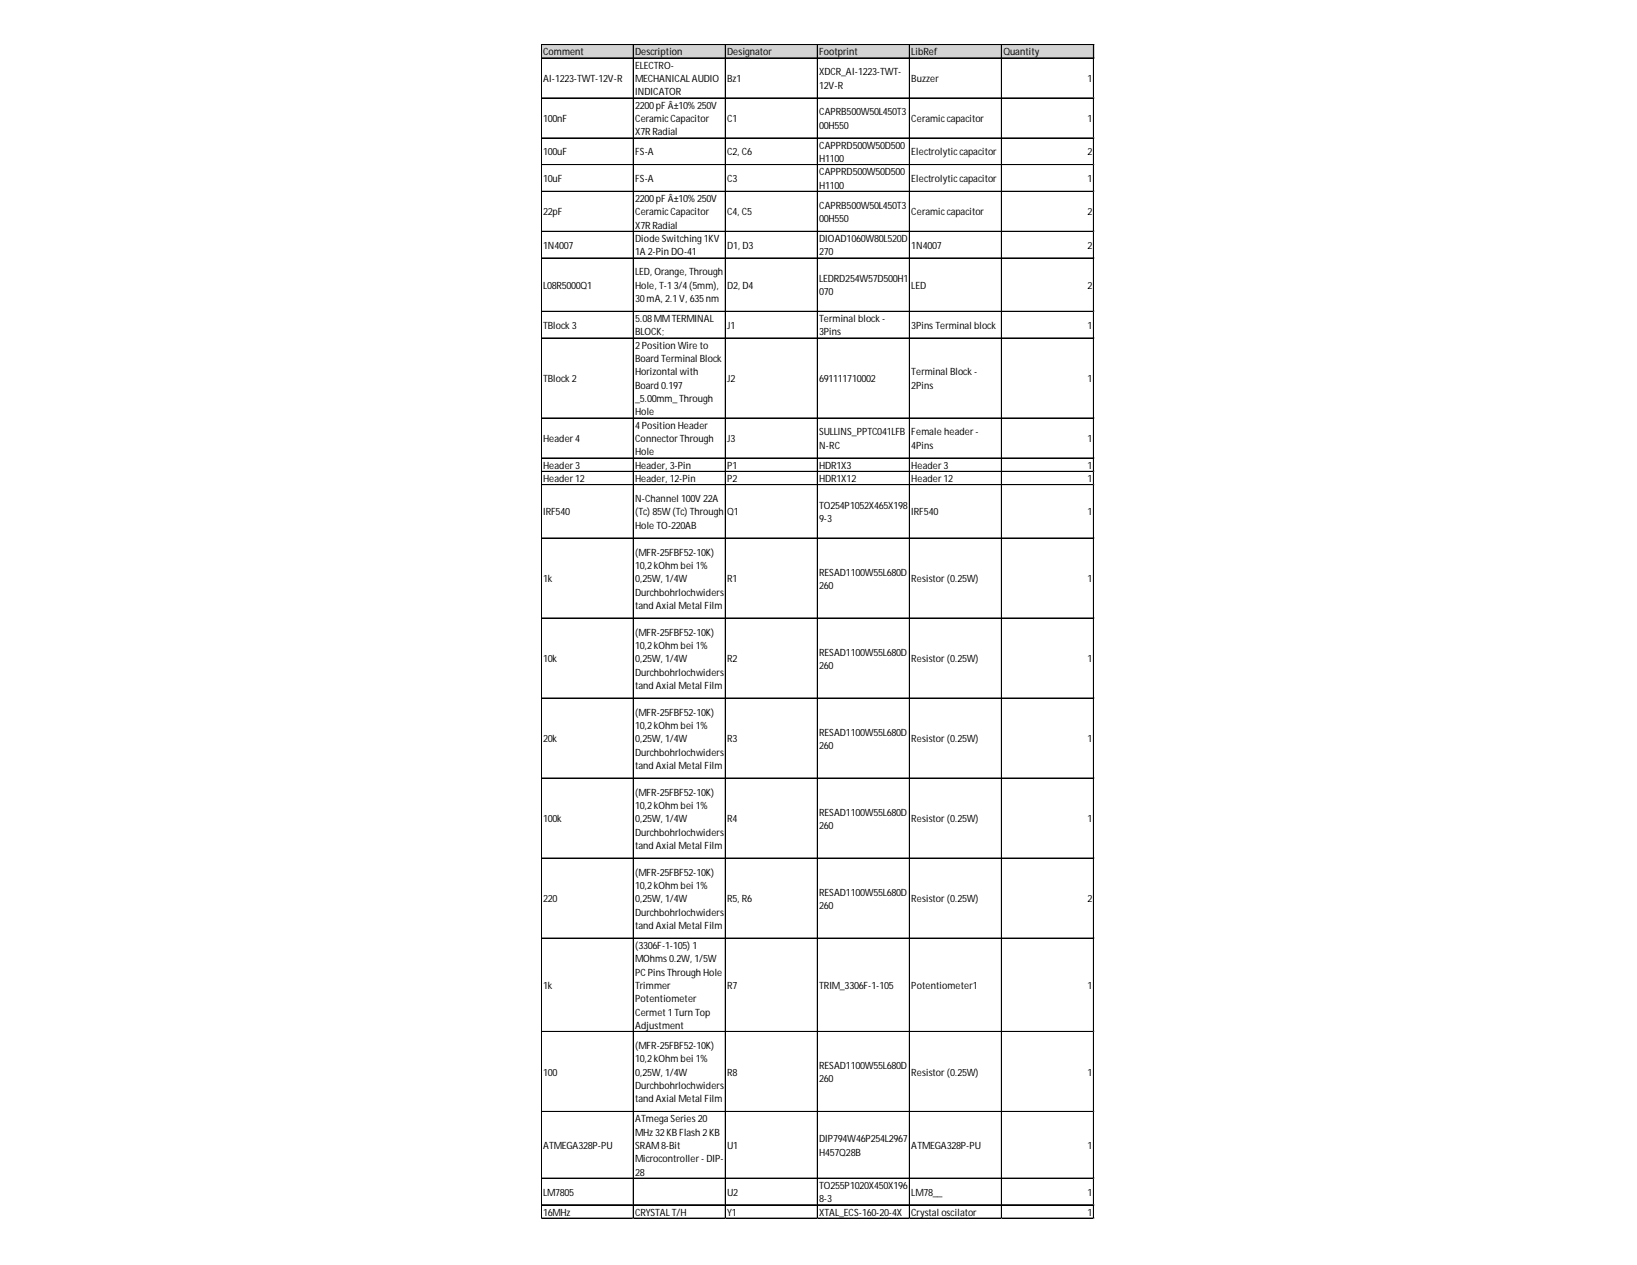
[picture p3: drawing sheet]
<svg xmlns="http://www.w3.org/2000/svg" width="279mm" height="216mm" viewBox="0 0 279 216" stroke-linecap="round" stroke-linejoin="round" font-family="sans-serif">
<defs><g id="words">
<g font-size="1.7">
<text x="92.7" y="9.5">Comment</text>
<text x="108.4" y="9.5">Description</text>
<text x="108.4" y="11.7">ELECTRO-</text>
<text x="124.1" y="9.5">Designator</text>
<text x="139.8" y="9.5">Footprint</text>
<text x="155.5" y="9.5">LibRef</text>
<text x="171.3" y="9.5">Quantity</text>
<text x="92.7" y="14">AI-1223-TWT-12V-R</text>
<text x="108.4" y="14">MECHANICAL AUDIO</text>
<text x="108.4" y="16.3">INDICATOR</text>
<text x="124.1" y="14">Bz1</text>
<text x="139.8" y="12.9">XDCR_AI-1223-TWT-</text>
<text x="139.8" y="15.1">12V-R</text>
<text x="155.5" y="14">Buzzer</text>
<text x="185.6" y="14">1</text>
<text x="92.7" y="20.8">100nF</text>
<text x="108.4" y="18.6">2200pF Â±10% 250V</text>
<text x="108.4" y="20.8">CeramicCapacitor</text>
<text x="108.4" y="23.1">X7R Radial</text>
<text x="124.1" y="20.8">C1</text>
<text x="139.8" y="19.7">CAPRB500W50L450T3</text>
<text x="139.8" y="22">00H550</text>
<text x="155.5" y="20.8">Ceramiccapacitor</text>
<text x="185.6" y="20.8">1</text>
<text x="92.7" y="26.5">100uF</text>
<text x="108.4" y="26.5">FS-A</text>
<text x="124.1" y="26.5">C2, C6</text>
<text x="139.8" y="25.4">CAPPRD500W50D500</text>
<text x="139.8" y="27.7">H1100</text>
<text x="139.8" y="29.9">CAPPRD500W50D500</text>
<text x="155.5" y="26.5">Electrolyticcapacitor</text>
<text x="185.6" y="26.5">2</text>
<text x="92.7" y="31.1">10uF</text>
<text x="108.4" y="31.1">FS-A</text>
<text x="108.4" y="34.5">2200pF Â±10% 250V</text>
<text x="124.1" y="31.1">C3</text>
<text x="139.8" y="32.2">H1100</text>
<text x="139.8" y="35.6">CAPRB500W50L450T3</text>
<text x="155.5" y="31.1">Electrolyticcapacitor</text>
<text x="185.6" y="31.1">1</text>
<text x="92.7" y="36.8">22pF</text>
<text x="108.4" y="36.8">CeramicCapacitor</text>
<text x="108.4" y="39">X7R Radial</text>
<text x="108.4" y="41.3">Diode Switching 1KV</text>
<text x="124.1" y="36.8">C4, C5</text>
<text x="139.8" y="37.9">00H550</text>
<text x="139.8" y="41.3">DIOAD1060W80L520D</text>
<text x="155.5" y="36.8">Ceramiccapacitor</text>
<text x="185.6" y="36.8">2</text>
<text x="92.7" y="42.5">1N4007</text>
<text x="108.4" y="43.6">1A 2-Pin DO-41</text>
<text x="108.4" y="47">LED, Orange, Through</text>
<text x="124.1" y="42.5">D1, D3</text>
<text x="139.8" y="43.6">270</text>
<text x="155.5" y="42.5">1N4007</text>
<text x="185.6" y="42.5">2</text>
<text x="92.7" y="49.3">L08R5000Q1</text>
<text x="108.4" y="49.3">Hole, T-13/4(5mm),</text>
<text x="108.4" y="51.6">30mA, 2.1V, 635nm</text>
<text x="124.1" y="49.3">D2, D4</text>
<text x="139.8" y="48.2">LEDRD254W57D500H1</text>
<text x="139.8" y="50.4">070</text>
<text x="155.5" y="49.3">LED</text>
<text x="185.6" y="49.3">2</text>
<text x="92.7" y="56.1">TBlock 3</text>
<text x="108.4" y="55">5.08MMTERMINAL</text>
<text x="108.4" y="57.3">BLOCK;</text>
<text x="108.4" y="59.5">2Position Wire to</text>
<text x="124.1" y="56.1">J1</text>
<text x="139.8" y="55">Terminal block -</text>
<text x="139.8" y="57.3">3Pins</text>
<text x="155.5" y="56.1">3Pins Terminal block</text>
<text x="185.6" y="56.1">1</text>
<text x="92.7" y="65.2">TBlock 2</text>
<text x="108.4" y="61.8">Board Terminal Block</text>
<text x="108.4" y="64.1">Horizontal with</text>
<text x="124.1" y="65.2">J2</text>
<text x="139.8" y="65.2">691111710002</text>
<text x="155.5" y="64.1">Terminal Block -</text>
<text x="185.6" y="65.2">1</text>
<text x="108.4" y="66.4">Board 0.197</text>
<text x="108.4" y="68.6">_5.00mm_ Through</text>
<text x="108.4" y="70.9">Hole</text>
<text x="155.5" y="66.4">2Pins</text>
<text x="92.7" y="75.5">Header 4</text>
<text x="108.4" y="73.2">4Position Header</text>
<text x="108.4" y="75.5">Connector Through</text>
<text x="108.4" y="77.7">Hole</text>
<text x="124.1" y="75.5">J3</text>
<text x="139.8" y="74.3">SULLINS_PPTC041LFB</text>
<text x="139.8" y="76.6">N-RC</text>
<text x="155.5" y="74.3">Female header -</text>
<text x="155.5" y="76.6">4Pins</text>
<text x="185.6" y="75.5">1</text>
<text x="92.7" y="80">Header 3</text>
<text x="92.7" y="82.3">Header 12</text>
<text x="108.4" y="80">Header, 3-Pin</text>
<text x="108.4" y="82.3">Header, 12-Pin</text>
<text x="124.1" y="80">P1</text>
<text x="124.1" y="82.3">P2</text>
<text x="139.8" y="80">HDR1X3</text>
<text x="139.8" y="82.3">HDR1X12</text>
<text x="155.5" y="80">Header 3</text>
<text x="155.5" y="82.3">Header 12</text>
<text x="185.6" y="80">1</text>
<text x="185.6" y="82.3">1</text>
<text x="92.7" y="88">IRF540</text>
<text x="108.4" y="85.7">N-Channel 100V 22A</text>
<text x="108.4" y="88">(Tc) 85W (Tc) Through</text>
<text x="124.1" y="88">Q1</text>
<text x="139.8" y="86.8">TO254P1052X465X198</text>
<text x="139.8" y="89.1">9-3</text>
<text x="155.5" y="88">IRF540</text>
<text x="185.6" y="88">1</text>
<text x="108.4" y="90.3">Hole TO-220AB</text>
<text x="108.4" y="94.8">(MFR-25FBF52-10K)</text>
<text x="92.7" y="99.4">1k</text>
<text x="108.4" y="97.1">10,2kOhm bei 1%</text>
<text x="108.4" y="99.4">0,25W, 1/4W</text>
<text x="108.4" y="101.6">Durchbohrlochwiders</text>
<text x="124.1" y="99.4">R1</text>
<text x="139.8" y="98.2">RESAD1100W55L680D</text>
<text x="139.8" y="100.5">260</text>
<text x="155.5" y="99.4">Resistor (0.25W)</text>
<text x="185.6" y="99.4">1</text>
<text x="108.4" y="103.9">tand Axial Metal Film</text>
<text x="92.7" y="113">10k</text>
<text x="108.4" y="108.5">(MFR-25FBF52-10K)</text>
<text x="108.4" y="110.7">10,2kOhm bei 1%</text>
<text x="108.4" y="113">0,25W, 1/4W</text>
<text x="124.1" y="113">R2</text>
<text x="139.8" y="111.9">RESAD1100W55L680D</text>
<text x="155.5" y="113">Resistor (0.25W)</text>
<text x="185.6" y="113">1</text>
<text x="108.4" y="115.3">Durchbohrlochwiders</text>
<text x="108.4" y="117.6">tand Axial Metal Film</text>
<text x="139.8" y="114.2">260</text>
<text x="108.4" y="122.1">(MFR-25FBF52-10K)</text>
<text x="108.4" y="124.4">10,2kOhm bei 1%</text>
<text x="139.8" y="125.5">RESAD1100W55L680D</text>
<text x="92.7" y="126.7">20k</text>
<text x="108.4" y="126.7">0,25W, 1/4W</text>
<text x="108.4" y="128.9">Durchbohrlochwiders</text>
<text x="108.4" y="131.2">tand Axial Metal Film</text>
<text x="124.1" y="126.7">R3</text>
<text x="139.8" y="127.8">260</text>
<text x="155.5" y="126.7">Resistor (0.25W)</text>
<text x="185.6" y="126.7">1</text>
<text x="108.4" y="135.8">(MFR-25FBF52-10K)</text>
<text x="92.7" y="140.3">100k</text>
<text x="108.4" y="138.1">10,2kOhm bei 1%</text>
<text x="108.4" y="140.3">0,25W, 1/4W</text>
<text x="108.4" y="142.6">Durchbohrlochwiders</text>
<text x="124.1" y="140.3">R4</text>
<text x="139.8" y="139.2">RESAD1100W55L680D</text>
<text x="139.8" y="141.5">260</text>
<text x="155.5" y="140.3">Resistor (0.25W)</text>
<text x="185.6" y="140.3">1</text>
<text x="108.4" y="144.9">tand Axial Metal Film</text>
<text x="108.4" y="149.4">(MFR-25FBF52-10K)</text>
<text x="92.7" y="154">220</text>
<text x="108.4" y="151.7">10,2kOhm bei 1%</text>
<text x="108.4" y="154">0,25W, 1/4W</text>
<text x="124.1" y="154">R5, R6</text>
<text x="139.8" y="152.8">RESAD1100W55L680D</text>
<text x="139.8" y="155.1">260</text>
<text x="155.5" y="154">Resistor (0.25W)</text>
<text x="185.6" y="154">2</text>
<text x="108.4" y="156.3">Durchbohrlochwiders</text>
<text x="108.4" y="158.5">tand Axial Metal Film</text>
<text x="108.4" y="162">(3306F-1-105) 1</text>
<text x="108.4" y="164.2">MOhms 0.2W, 1/5W</text>
<text x="108.4" y="166.5">PC Pins Through Hole</text>
<text x="92.7" y="168.8">1k</text>
<text x="108.4" y="168.8">Trimmer</text>
<text x="108.4" y="171.1">Potentiometer</text>
<text x="108.4" y="173.3">Cermet 1Turn Top</text>
<text x="124.1" y="168.8">R7</text>
<text x="139.8" y="168.8">TRIM_3306F-1-105</text>
<text x="155.5" y="168.8">Potentiometer1</text>
<text x="185.6" y="168.8">1</text>
<text x="108.4" y="175.6">Adjustment</text>
<text x="108.4" y="179">(MFR-25FBF52-10K)</text>
<text x="92.7" y="183.6">100</text>
<text x="108.4" y="181.3">10,2kOhm bei 1%</text>
<text x="108.4" y="183.6">0,25W, 1/4W</text>
<text x="108.4" y="185.8">Durchbohrlochwiders</text>
<text x="124.1" y="183.6">R8</text>
<text x="139.8" y="182.4">RESAD1100W55L680D</text>
<text x="139.8" y="184.7">260</text>
<text x="155.5" y="183.6">Resistor (0.25W)</text>
<text x="185.6" y="183.6">1</text>
<text x="108.4" y="188.1">tand Axial Metal Film</text>
<text x="108.4" y="191.5">ATmega Series 20</text>
<text x="92.7" y="196.1">ATMEGA328P-PU</text>
<text x="108.4" y="193.8">MHz 32KB Flash 2KB</text>
<text x="108.4" y="196.1">SRAM8-Bit</text>
<text x="124.1" y="196.1">U1</text>
<text x="139.8" y="195">DIP794W46P254L2967</text>
<text x="139.8" y="197.2">H457Q28B</text>
<text x="155.5" y="196.1">ATMEGA328P-PU</text>
<text x="185.6" y="196.1">1</text>
<text x="108.4" y="198.4">Microcontroller - DIP-</text>
<text x="108.4" y="200.6">28</text>
<text x="139.8" y="202.9">TO255P1020X450X196</text>
<text x="92.7" y="204.1">LM7805</text>
<text x="92.7" y="207.5">16MHz</text>
<text x="108.4" y="207.5">CRYSTAL T/H</text>
<text x="124.1" y="204.1">U2</text>
<text x="124.1" y="207.5">Y1</text>
<text x="139.8" y="205.2">8-3</text>
<text x="139.8" y="207.5">XTAL_ECS-160-20-4X</text>
<text x="155.5" y="204.1">LM78__</text>
<text x="155.5" y="207.5">Crystal oscilator</text>
<text x="185.6" y="204.1">1</text>
<text x="185.6" y="207.5">1</text>
</g>
</g></defs>
<path d="M92.4 7.7h94.4v2.3h-94.4z" fill="#d3d3d3"/>
<g fill="none" stroke="#000" stroke-width=".17">
<path d="M92.4 7.6v200.4M92.5 7.6h94.2M92.5 7.7h94.2M92.5 9.9h94.2M92.5 16.7h94.2M92.5 16.8h94.2M108.1 7.7v200.3M123.8 7.7v200.3M139.5 7.7v200.3M139.6 7.7v200.3M155.2 7.7v200.3M155.3 7.7v200.3"/>
<path d="M170.9 7.7v200.3M171 7.7v200.3M186.6 7.7v200.3M186.7 7.7v200.3M92.5 23.5h94.2M92.5 23.6h94.2M92.5 28.1h94.2M92.5 32.6h94.2M92.5 32.7h94.2M92.5 39.5h94.2M92.5 44h94.2M92.5 44.1h94.2"/>
<path d="M92.5 53.1h94.2M92.5 53.2h94.2M92.5 57.7h94.2M92.5 71.3h94.2M92.5 71.4h94.2M92.5 78.2h94.2M92.5 80.4h94.2M92.5 80.5h94.2M92.5 82.7h94.2M92.5 82.8h94.2M92.5 91.8h94.2M92.5 91.9h94.2"/>
<path d="M92.5 105.5h94.2M92.5 119.1h94.2M92.5 119.2h94.2M92.5 132.8h94.2M92.5 146.4h94.2M92.5 146.5h94.2M92.5 160.1h94.2M92.5 160.2h94.2M92.5 176h94.2M92.5 176.1h94.2M92.5 189.7h94.2M92.5 201.1h94.2"/>
<path d="M92.5 205.6h94.2M92.5 205.7h94.2M92.5 207.9h94.2M92.5 208h94.2"/>
</g>
<path d="M92.4 208v.1" fill="none" stroke="#d4d4d4" stroke-width=".17"/>
<path d="M92.4 208l.1 .1z" fill="#d4d4d4"/>
<path d="M108.1 208v.1" fill="none" stroke="#d4d4d4" stroke-width=".17"/>
<path d="M108.1 208l.1 .1z" fill="#d4d4d4"/>
<path d="M123.8 208v.1" fill="none" stroke="#d4d4d4" stroke-width=".17"/>
<path d="M123.8 208l.1 .1z" fill="#d4d4d4"/>
<path d="M139.5 208v.1" fill="none" stroke="#d4d4d4" stroke-width=".17"/>
<path d="M139.5 208l.1 .1z" fill="#d4d4d4"/>
<path d="M155.2 208v.1" fill="none" stroke="#d4d4d4" stroke-width=".17"/>
<path d="M155.2 208l.1 .1z" fill="#d4d4d4"/>
<path d="M170.9 208v.1" fill="none" stroke="#d4d4d4" stroke-width=".17"/>
<path d="M170.9 208l.1 .1z" fill="#d4d4d4"/>
<path d="M186.6 208v.1" fill="none" stroke="#d4d4d4" stroke-width=".17"/>
<path d="M186.6 208l.1 .1z" fill="#d4d4d4"/>
<path d="M186.7 16.7h.1" fill="none" stroke="#d4d4d4" stroke-width=".17"/>
<path d="M186.7 16.7l.1 .1z" fill="#d4d4d4"/>
<path d="M186.7 23.5h.1" fill="none" stroke="#d4d4d4" stroke-width=".17"/>
<path d="M186.7 23.5l.1 .2z" fill="#d4d4d4"/>
<path d="M186.7 28.1h.1" fill="none" stroke="#d4d4d4" stroke-width=".17"/>
<path d="M186.7 28.1l.1 .1z" fill="#d4d4d4"/>
<path d="M186.7 32.6h.1" fill="none" stroke="#d4d4d4" stroke-width=".17"/>
<path d="M186.7 32.6l.1 .2z" fill="#d4d4d4"/>
<path d="M186.7 39.5h.1" fill="none" stroke="#d4d4d4" stroke-width=".17"/>
<path d="M186.7 39.5l.1 .1z" fill="#d4d4d4"/>
<path d="M186.7 44h.1" fill="none" stroke="#d4d4d4" stroke-width=".17"/>
<path d="M186.7 44l.1 .1z" fill="#d4d4d4"/>
<path d="M186.7 53.1h.1" fill="none" stroke="#d4d4d4" stroke-width=".17"/>
<path d="M186.7 53.1l.1 .1z" fill="#d4d4d4"/>
<path d="M186.7 57.7h.1" fill="none" stroke="#d4d4d4" stroke-width=".17"/>
<path d="M186.7 57.7l.1 .1z" fill="#d4d4d4"/>
<path d="M186.7 71.3h.1" fill="none" stroke="#d4d4d4" stroke-width=".17"/>
<path d="M186.7 71.3l.1 .1z" fill="#d4d4d4"/>
<path d="M186.7 78.2h.1" fill="none" stroke="#d4d4d4" stroke-width=".17"/>
<path d="M186.7 78.2l.1 .1z" fill="#d4d4d4"/>
<path d="M186.7 80.4h.1" fill="none" stroke="#d4d4d4" stroke-width=".17"/>
<path d="M186.7 80.4l.1 .2z" fill="#d4d4d4"/>
<path d="M186.7 82.7h.1" fill="none" stroke="#d4d4d4" stroke-width=".17"/>
<path d="M186.7 82.7l.1 .1z" fill="#d4d4d4"/>
<path d="M186.7 91.8h.1" fill="none" stroke="#d4d4d4" stroke-width=".17"/>
<path d="M186.7 91.8l.1 .1z" fill="#d4d4d4"/>
<path d="M186.7 105.5h.1" fill="none" stroke="#d4d4d4" stroke-width=".17"/>
<path d="M186.7 105.5l.1 .1z" fill="#d4d4d4"/>
<path d="M186.7 119.1h.1" fill="none" stroke="#d4d4d4" stroke-width=".17"/>
<path d="M186.7 119.1l.1 .1z" fill="#d4d4d4"/>
<path d="M186.7 132.8h.1" fill="none" stroke="#d4d4d4" stroke-width=".17"/>
<path d="M186.7 132.8l.1 .1z" fill="#d4d4d4"/>
<path d="M186.7 146.4h.1" fill="none" stroke="#d4d4d4" stroke-width=".17"/>
<path d="M186.7 146.4l.1 .2z" fill="#d4d4d4"/>
<path d="M186.7 160.1h.1" fill="none" stroke="#d4d4d4" stroke-width=".17"/>
<path d="M186.7 160.1l.1 .1z" fill="#d4d4d4"/>
<path d="M186.7 176h.1" fill="none" stroke="#d4d4d4" stroke-width=".17"/>
<path d="M186.7 176l.1 .1z" fill="#d4d4d4"/>
<path d="M186.7 189.7h.1" fill="none" stroke="#d4d4d4" stroke-width=".17"/>
<path d="M186.7 189.7l.1 .1z" fill="#d4d4d4"/>
<path d="M186.7 201.1h.1" fill="none" stroke="#d4d4d4" stroke-width=".17"/>
<path d="M186.7 201.1l.1 .1z" fill="#d4d4d4"/>
<path d="M186.7 205.6h.1" fill="none" stroke="#d4d4d4" stroke-width=".17"/>
<path d="M186.7 205.6l.1 .1z" fill="#d4d4d4"/>
<path d="M186.7 207.9h.1" fill="none" stroke="#d4d4d4" stroke-width=".17"/>
<path d="M186.7 207.9l.1 .1z" fill="#d4d4d4"/>
<use href="#words"/>
</svg>
